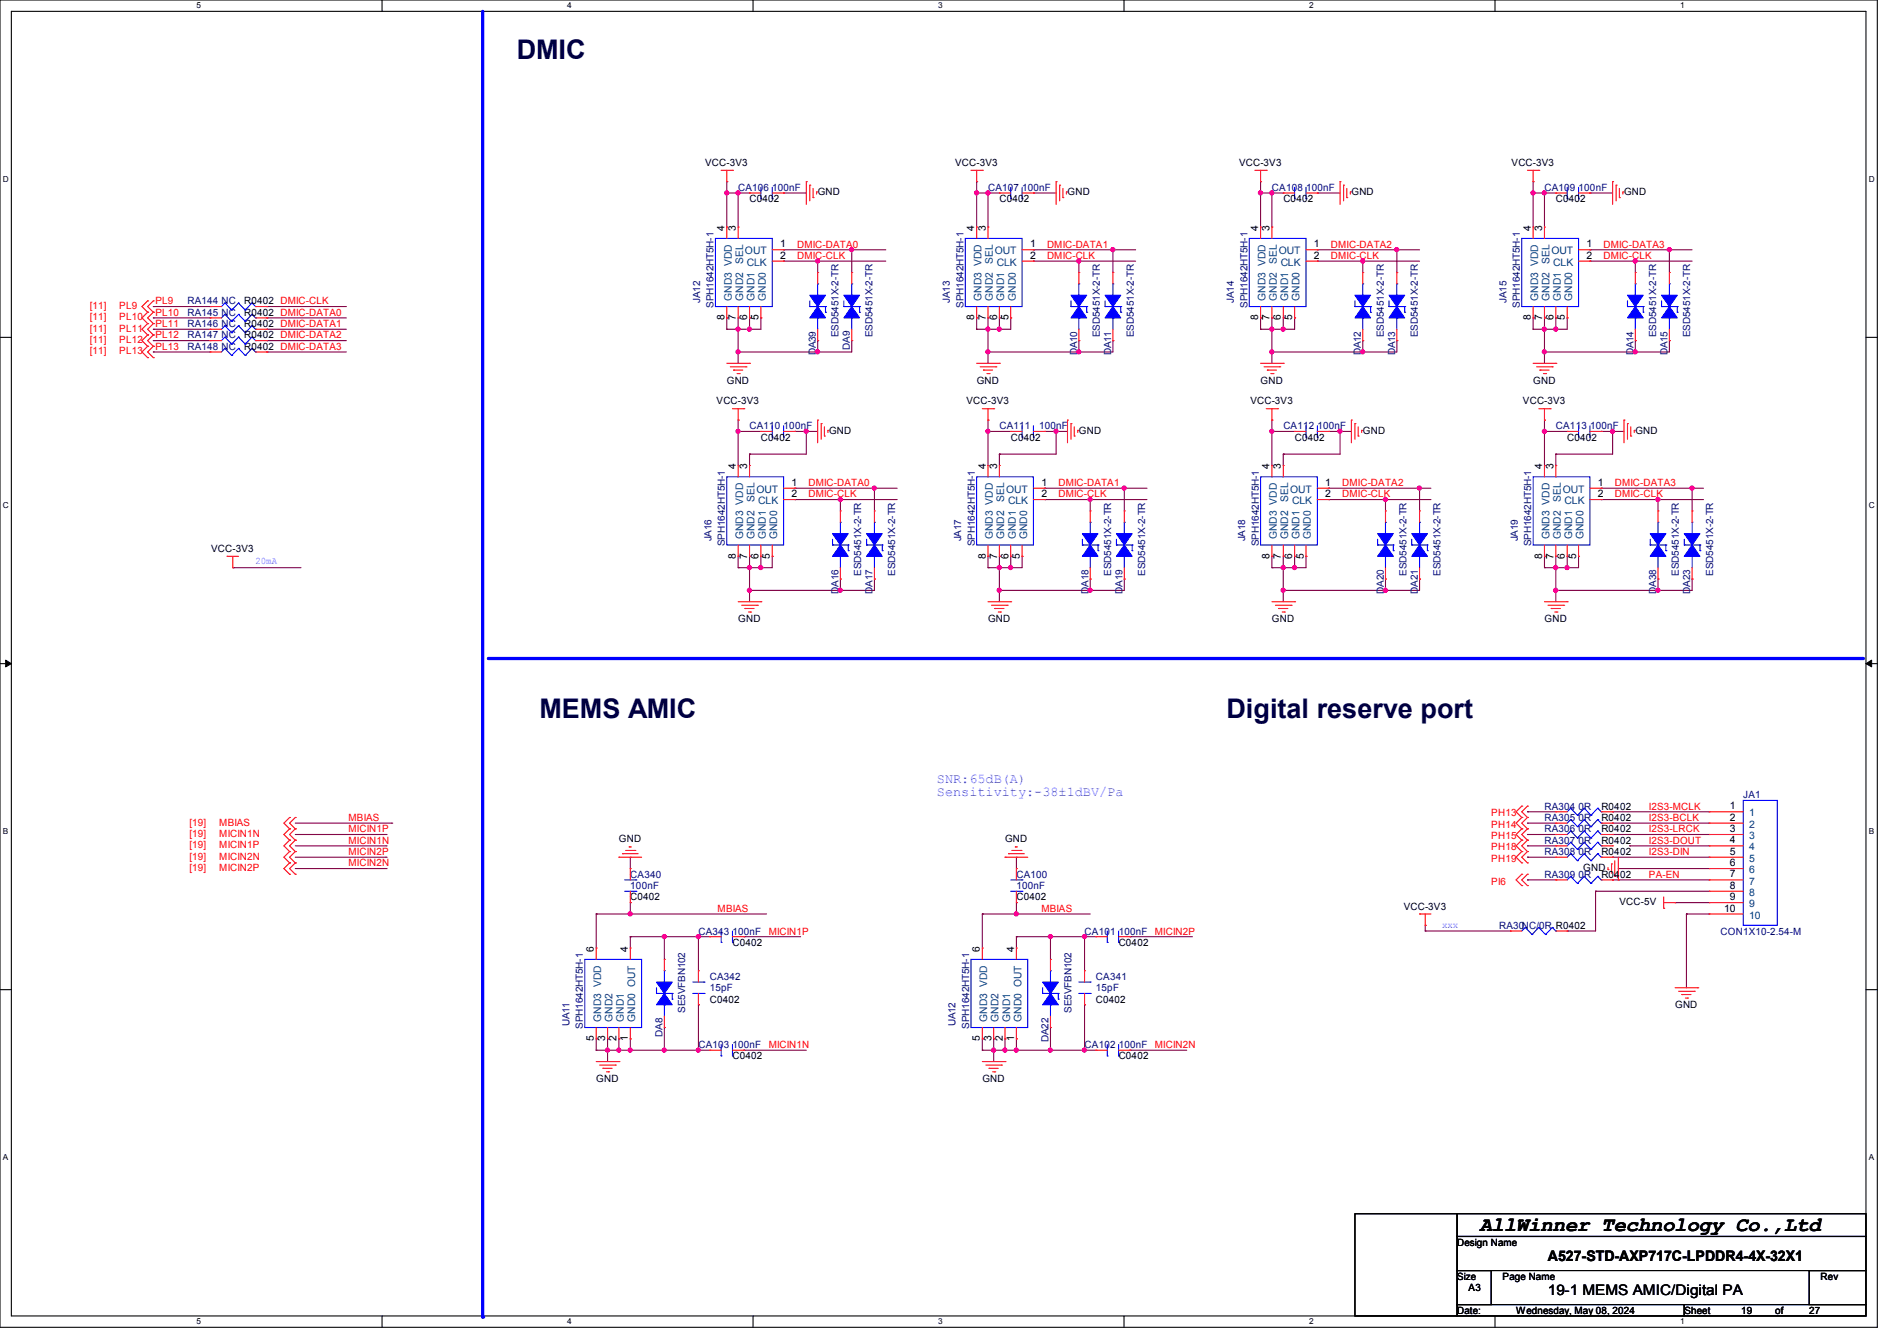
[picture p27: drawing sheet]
<svg xmlns="http://www.w3.org/2000/svg" width="297mm" height="210mm" viewBox="0 0 297 210" stroke-linecap="round" stroke-linejoin="round" font-family="sans-serif">
<defs><g id="words">
<g font-size="4.2" fill="#000040">
<text x="80.9" y="9.3">DMIC</text>
<text x="84.5" y="112.4">MEMS AMIC</text>
<text x="192" y="112.4">Digital reserve port</text>
</g>
<text font-size="3.2" x="231.7" y="192.7">AllWinner Technology Co.,Ltd</text>
<g font-size="2.3">
<text x="242.3" y="197.5">A527-STD-AXP717C-LPDDR4-4X-32X1</text>
<text x="242.3" y="202.8">19-1 MEMS AMIC/Digital PA</text>
</g>
<g font-size="2.1" fill="#8000ff">
<text x="146.7" y="122.6">SNR:65dB(A)</text>
<text x="146.7" y="124.7">Sensitivity:-38±1dBV/Pa</text>
</g>
<g font-size="1.6">
<text x="110.4" y="26">VCC-3V3</text>
<text x="149.5" y="26">VCC-3V3</text>
<text x="194" y="26">VCC-3V3</text>
<text x="236.7" y="26">VCC-3V3</text>
<text x="117.4" y="31.7">C0402</text>
<text x="128" y="30.6">GND</text>
<text x="156.5" y="31.7">C0402</text>
<text x="167.1" y="30.6">GND</text>
<text x="200.9" y="31.7">C0402</text>
<text x="211.6" y="30.6">GND</text>
<text x="243.6" y="31.7">C0402</text>
<text x="254.3" y="30.6">GND</text>
<text x="113.4" y="36.1" transform="rotate(-90 113.4 36.1)">4</text>
<text x="115.2" y="36.1" transform="rotate(-90 115.2 36.1)">3</text>
<text x="122.1" y="38.7">1</text>
<text x="122.1" y="40.5">2</text>
<text x="152.5" y="36.1" transform="rotate(-90 152.5 36.1)">4</text>
<text x="154.3" y="36.1" transform="rotate(-90 154.3 36.1)">3</text>
<text x="161.3" y="38.7">1</text>
<text x="161.3" y="40.5">2</text>
<text x="197" y="36.1" transform="rotate(-90 197 36.1)">4</text>
<text x="198.8" y="36.1" transform="rotate(-90 198.8 36.1)">3</text>
<text x="205.7" y="38.7">1</text>
<text x="205.7" y="40.5">2</text>
<text x="239.7" y="36.1" transform="rotate(-90 239.7 36.1)">4</text>
<text x="241.4" y="36.1" transform="rotate(-90 241.4 36.1)">3</text>
<text x="248.4" y="38.7">1</text>
<text x="248.4" y="40.5">2</text>
<text x="38.2" y="47.7">R0402 DMIC-CLK</text>
<text x="38.2" y="51.2">R0402 DMIC-DATA1</text>
<text x="38.2" y="49.4">R0402 DMIC-DATA0</text>
<text x="38.2" y="53">R0402 DMIC-DATA2</text>
<text x="113.4" y="50.1" transform="rotate(-90 113.4 50.1)">8</text>
<text x="115.2" y="50.1" transform="rotate(-90 115.2 50.1)">7</text>
<text x="117" y="50.1" transform="rotate(-90 117 50.1)">6</text>
<text x="118.8" y="50.1" transform="rotate(-90 118.8 50.1)">5</text>
<text x="152.5" y="50.1" transform="rotate(-90 152.5 50.1)">8</text>
<text x="154.3" y="50.1" transform="rotate(-90 154.3 50.1)">7</text>
<text x="156.1" y="50.1" transform="rotate(-90 156.1 50.1)">6</text>
<text x="157.9" y="50.1" transform="rotate(-90 157.9 50.1)">5</text>
<text x="197" y="50.1" transform="rotate(-90 197 50.1)">8</text>
<text x="198.8" y="50.1" transform="rotate(-90 198.8 50.1)">7</text>
<text x="200.6" y="50.1" transform="rotate(-90 200.6 50.1)">6</text>
<text x="202.3" y="50.1" transform="rotate(-90 202.3 50.1)">5</text>
<text x="239.7" y="50.1" transform="rotate(-90 239.7 50.1)">8</text>
<text x="241.4" y="50.1" transform="rotate(-90 241.4 50.1)">7</text>
<text x="243.2" y="50.1" transform="rotate(-90 243.2 50.1)">6</text>
<text x="245" y="50.1" transform="rotate(-90 245 50.1)">5</text>
<text x="38.2" y="54.8">R0402 DMIC-DATA3</text>
<text x="112.2" y="63.3">VCC-3V3</text>
<text x="113.8" y="60.1">GND</text>
<text x="151.3" y="63.3">VCC-3V3</text>
<text x="152.9" y="60.1">GND</text>
<text x="195.8" y="63.3">VCC-3V3</text>
<text x="197.4" y="60.1">GND</text>
<text x="238.4" y="63.3">VCC-3V3</text>
<text x="240" y="60.1">GND</text>
<text x="119.1" y="69">C0402</text>
<text x="129.8" y="67.9">GND</text>
<text x="158.3" y="69">C0402</text>
<text x="168.9" y="67.9">GND</text>
<text x="202.7" y="69">C0402</text>
<text x="213.4" y="67.9">GND</text>
<text x="245.4" y="69">C0402</text>
<text x="256" y="67.9">GND</text>
<text x="115.2" y="73.4" transform="rotate(-90 115.2 73.4)">4</text>
<text x="117" y="73.4" transform="rotate(-90 117 73.4)">3</text>
<text x="123.9" y="76.1">1</text>
<text x="123.9" y="77.9">2</text>
<text x="154.3" y="73.4" transform="rotate(-90 154.3 73.4)">4</text>
<text x="156.1" y="73.4" transform="rotate(-90 156.1 73.4)">3</text>
<text x="163" y="76.1">1</text>
<text x="163" y="77.9">2</text>
<text x="198.8" y="73.4" transform="rotate(-90 198.8 73.4)">4</text>
<text x="200.6" y="73.4" transform="rotate(-90 200.6 73.4)">3</text>
<text x="207.5" y="76.1">1</text>
<text x="207.5" y="77.9">2</text>
<text x="241.4" y="73.4" transform="rotate(-90 241.4 73.4)">4</text>
<text x="243.2" y="73.4" transform="rotate(-90 243.2 73.4)">3</text>
<text x="250.2" y="76.1">1</text>
<text x="250.2" y="77.9">2</text>
<text x="33.1" y="86.4">VCC-3V3</text>
<text x="115.2" y="87.5" transform="rotate(-90 115.2 87.5)">8</text>
<text x="117" y="87.5" transform="rotate(-90 117 87.5)">7</text>
<text x="118.8" y="87.5" transform="rotate(-90 118.8 87.5)">6</text>
<text x="120.5" y="87.5" transform="rotate(-90 120.5 87.5)">5</text>
<text x="154.3" y="87.5" transform="rotate(-90 154.3 87.5)">8</text>
<text x="156.1" y="87.5" transform="rotate(-90 156.1 87.5)">7</text>
<text x="157.9" y="87.5" transform="rotate(-90 157.9 87.5)">6</text>
<text x="159.7" y="87.5" transform="rotate(-90 159.7 87.5)">5</text>
<text x="198.8" y="87.5" transform="rotate(-90 198.8 87.5)">8</text>
<text x="200.6" y="87.5" transform="rotate(-90 200.6 87.5)">7</text>
<text x="202.3" y="87.5" transform="rotate(-90 202.3 87.5)">6</text>
<text x="204.1" y="87.5" transform="rotate(-90 204.1 87.5)">5</text>
<text x="241.4" y="87.5" transform="rotate(-90 241.4 87.5)">8</text>
<text x="243.2" y="87.5" transform="rotate(-90 243.2 87.5)">7</text>
<text x="245" y="87.5" transform="rotate(-90 245 87.5)">6</text>
<text x="246.8" y="87.5" transform="rotate(-90 246.8 87.5)">5</text>
<text x="115.6" y="97.5">GND</text>
<text x="154.7" y="97.5">GND</text>
<text x="199.1" y="97.5">GND</text>
<text x="241.8" y="97.5">GND</text>
<text x="96.9" y="131.8">GND</text>
<text x="157.4" y="131.8">GND</text>
<text x="250.7" y="130.3">R0402</text>
<text x="250.7" y="126.8">R0402</text>
<text x="250.7" y="128.6">R0402</text>
<text x="270.8" y="126.7">1</text>
<text x="270.8" y="128.5">2</text>
<text x="270.8" y="130.3">3</text>
<text x="247.9" y="136.4">GND</text>
<text x="250.7" y="137.5">R0402</text>
<text x="250.7" y="132.1">R0402</text>
<text x="250.7" y="133.9">R0402</text>
<text x="270.8" y="132.1">4</text>
<text x="270.8" y="133.9">5</text>
<text x="270.8" y="135.6">6</text>
<text x="270.8" y="137.4">7</text>
<text x="98.7" y="141">C0402</text>
<text x="159.1" y="141">C0402</text>
<text x="219.8" y="142.5">VCC-3V3</text>
<text x="253.5" y="141.7">VCC-5V</text>
<text x="269.9" y="142.7">10</text>
<text x="270.8" y="139.2">8</text>
<text x="270.8" y="141">9</text>
<text x="93" y="149" transform="rotate(-90 93 149)">6</text>
<text x="98.3" y="149" transform="rotate(-90 98.3 149)">4</text>
<text x="114.7" y="148.1">C0402</text>
<text x="153.4" y="149" transform="rotate(-90 153.4 149)">6</text>
<text x="158.8" y="149" transform="rotate(-90 158.8 149)">4</text>
<text x="175.1" y="148.1">C0402</text>
<text x="111.1" y="157">C0402</text>
<text x="171.6" y="157">C0402</text>
<text x="262.3" y="157.9">GND</text>
<text x="93" y="163" transform="rotate(-90 93 163)">5</text>
<text x="94.8" y="163" transform="rotate(-90 94.8 163)">3</text>
<text x="96.5" y="163" transform="rotate(-90 96.5 163)">2</text>
<text x="98.3" y="163" transform="rotate(-90 98.3 163)">1</text>
<text x="114.7" y="165.9">C0402</text>
<text x="153.4" y="163" transform="rotate(-90 153.4 163)">5</text>
<text x="155.2" y="163" transform="rotate(-90 155.2 163)">3</text>
<text x="157" y="163" transform="rotate(-90 157 163)">2</text>
<text x="158.8" y="163" transform="rotate(-90 158.8 163)">1</text>
<text x="175.1" y="165.9">C0402</text>
<text x="93.4" y="169.5">GND</text>
<text x="153.8" y="169.5">GND</text>
<text x="228.1" y="195.1">Design Name</text>
<text x="228.1" y="200.4">Size</text>
<text x="229.9" y="202.2">A3</text>
<text x="235.3" y="200.4">Page Name</text>
<text x="285" y="200.4">Rev</text>
<text x="228.1" y="205.7">Date:</text>
<text x="237.4" y="205.7">Wednesday, May 08, 2024</text>
<text x="263.7" y="205.7">Sheet</text>
<text x="272.6" y="205.7">19</text>
<text x="277.9" y="205.7">of</text>
<text x="283.3" y="205.7">27</text>
</g>
<g font-size="1.6" fill="#000080">
<text x="115.6" y="29.9">CA106</text>
<text x="120.9" y="29.9">100nF</text>
<text x="154.7" y="29.9">CA107</text>
<text x="160" y="29.9">100nF</text>
<text x="199.1" y="29.9">CA108</text>
<text x="204.5" y="29.9">100nF</text>
<text x="241.8" y="29.9">CA109</text>
<text x="247.2" y="29.9">100nF</text>
<text x="29.3" y="47.7">RA144 NC</text>
<text x="29.3" y="51.2">RA146 NC</text>
<text x="29.3" y="49.4">RA145 NC</text>
<text x="29.3" y="53">RA147 NC</text>
<text x="29.3" y="54.8">RA148 NC</text>
<text x="117.4" y="67.2">CA110</text>
<text x="122.7" y="67.2">100nF</text>
<text x="156.5" y="67.2">CA111</text>
<text x="162.7" y="67.2">100nF</text>
<text x="200.9" y="67.2">CA112</text>
<text x="206.3" y="67.2">100nF</text>
<text x="243.6" y="67.2">CA113</text>
<text x="248.9" y="67.2">100nF</text>
<text x="272.9" y="125">JA1</text>
<text x="241.8" y="130.3">RA306</text>
<text x="241.8" y="126.8">RA304</text>
<text x="241.8" y="128.6">RA305</text>
<text x="247.2" y="130.3">0R</text>
<text x="247.2" y="126.8">0R</text>
<text x="247.2" y="128.6">0R</text>
<text x="98.7" y="137.5">CA340</text>
<text x="159.1" y="137.5">CA100</text>
<text x="241.8" y="137.5">RA309</text>
<text x="241.8" y="132.1">RA307</text>
<text x="241.8" y="133.9">RA308</text>
<text x="247.2" y="137.5">0R</text>
<text x="247.2" y="132.1">0R</text>
<text x="247.2" y="133.9">0R</text>
<text x="98.7" y="139.2">100nF</text>
<text x="159.1" y="139.2">100nF</text>
<text x="109.4" y="146.3">CA343</text>
<text x="114.7" y="146.3">100nF</text>
<text x="169.8" y="146.3">CA101</text>
<text x="175.1" y="146.3">100nF</text>
<text x="234.7" y="145.5">RA30NC/0R R0402</text>
<text x="269.4" y="146.3">CON1X10-2.54-M</text>
<text x="111.1" y="153.5">CA342</text>
<text x="111.1" y="155.2">15pF</text>
<text x="171.6" y="153.5">CA341</text>
<text x="171.6" y="155.2">15pF</text>
<text x="109.4" y="164.1">CA103</text>
<text x="114.7" y="164.1">100nF</text>
<text x="169.8" y="164.1">CA102</text>
<text x="175.1" y="164.1">100nF</text>
</g>
<g font-size="1.6" fill="#004080">
<text x="116.3" y="41.3" transform="rotate(-90 116.3 41.3)">SEL</text>
<text x="116.6" y="39.8">OUT</text>
<text x="116.9" y="41.6">CLK</text>
<text x="155.5" y="41.3" transform="rotate(-90 155.5 41.3)">SEL</text>
<text x="155.8" y="39.8">OUT</text>
<text x="156.1" y="41.6">CLK</text>
<text x="199.9" y="41.3" transform="rotate(-90 199.9 41.3)">SEL</text>
<text x="200.2" y="39.8">OUT</text>
<text x="200.5" y="41.6">CLK</text>
<text x="242.6" y="41.3" transform="rotate(-90 242.6 41.3)">SEL</text>
<text x="242.9" y="39.8">OUT</text>
<text x="243.2" y="41.6">CLK</text>
<text x="114.6" y="47.1" transform="rotate(-90 114.6 47.1)">GND3 VDD</text>
<text x="116.3" y="47.1" transform="rotate(-90 116.3 47.1)">GND2</text>
<text x="118.1" y="47.1" transform="rotate(-90 118.1 47.1)">GND1</text>
<text x="119.9" y="47.1" transform="rotate(-90 119.9 47.1)">GND0</text>
<text x="153.7" y="47.1" transform="rotate(-90 153.7 47.1)">GND3 VDD</text>
<text x="155.5" y="47.1" transform="rotate(-90 155.5 47.1)">GND2</text>
<text x="157.2" y="47.1" transform="rotate(-90 157.2 47.1)">GND1</text>
<text x="159" y="47.1" transform="rotate(-90 159 47.1)">GND0</text>
<text x="198.1" y="47.1" transform="rotate(-90 198.1 47.1)">GND3 VDD</text>
<text x="199.9" y="47.1" transform="rotate(-90 199.9 47.1)">GND2</text>
<text x="201.7" y="47.1" transform="rotate(-90 201.7 47.1)">GND1</text>
<text x="203.5" y="47.1" transform="rotate(-90 203.5 47.1)">GND0</text>
<text x="240.8" y="47.1" transform="rotate(-90 240.8 47.1)">GND3 VDD</text>
<text x="242.6" y="47.1" transform="rotate(-90 242.6 47.1)">GND2</text>
<text x="244.4" y="47.1" transform="rotate(-90 244.4 47.1)">GND1</text>
<text x="246.1" y="47.1" transform="rotate(-90 246.1 47.1)">GND0</text>
<text x="118.4" y="77.2">OUT</text>
<text x="157.5" y="77.2">OUT</text>
<text x="202" y="77.2">OUT</text>
<text x="244.7" y="77.2">OUT</text>
<text x="118.1" y="78.7" transform="rotate(-90 118.1 78.7)">SEL</text>
<text x="118.7" y="79">CLK</text>
<text x="157.2" y="78.7" transform="rotate(-90 157.2 78.7)">SEL</text>
<text x="157.8" y="79">CLK</text>
<text x="201.7" y="78.7" transform="rotate(-90 201.7 78.7)">SEL</text>
<text x="202.3" y="79">CLK</text>
<text x="244.4" y="78.7" transform="rotate(-90 244.4 78.7)">SEL</text>
<text x="245" y="79">CLK</text>
<text x="116.3" y="84.5" transform="rotate(-90 116.3 84.5)">GND3 VDD</text>
<text x="118.1" y="84.5" transform="rotate(-90 118.1 84.5)">GND2</text>
<text x="119.9" y="84.5" transform="rotate(-90 119.9 84.5)">GND1</text>
<text x="121.7" y="84.5" transform="rotate(-90 121.7 84.5)">GND0</text>
<text x="155.5" y="84.5" transform="rotate(-90 155.5 84.5)">GND3 VDD</text>
<text x="157.2" y="84.5" transform="rotate(-90 157.2 84.5)">GND2</text>
<text x="159" y="84.5" transform="rotate(-90 159 84.5)">GND1</text>
<text x="160.8" y="84.5" transform="rotate(-90 160.8 84.5)">GND0</text>
<text x="199.9" y="84.5" transform="rotate(-90 199.9 84.5)">GND3 VDD</text>
<text x="201.7" y="84.5" transform="rotate(-90 201.7 84.5)">GND2</text>
<text x="203.5" y="84.5" transform="rotate(-90 203.5 84.5)">GND1</text>
<text x="205.3" y="84.5" transform="rotate(-90 205.3 84.5)">GND0</text>
<text x="242.6" y="84.5" transform="rotate(-90 242.6 84.5)">GND3 VDD</text>
<text x="244.4" y="84.5" transform="rotate(-90 244.4 84.5)">GND2</text>
<text x="246.1" y="84.5" transform="rotate(-90 246.1 84.5)">GND1</text>
<text x="247.9" y="84.5" transform="rotate(-90 247.9 84.5)">GND0</text>
<text x="273.8" y="127.8">1</text>
<text x="273.8" y="129.6">2</text>
<text x="273.8" y="131.4">3</text>
<text x="273.8" y="133.2">4</text>
<text x="273.8" y="135">5</text>
<text x="273.8" y="136.7">6</text>
<text x="273.8" y="138.5">7</text>
<text x="273.8" y="140.3">8</text>
<text x="273.8" y="142.1">9</text>
<text x="273.8" y="143.8">10</text>
<text x="94.1" y="160" transform="rotate(-90 94.1 160)">GND3 VDD</text>
<text x="95.9" y="160" transform="rotate(-90 95.9 160)">GND2</text>
<text x="97.7" y="160" transform="rotate(-90 97.7 160)">GND1</text>
<text x="99.4" y="160" transform="rotate(-90 99.4 160)">GND0 OUT</text>
<text x="154.6" y="160" transform="rotate(-90 154.6 160)">GND3 VDD</text>
<text x="156.4" y="160" transform="rotate(-90 156.4 160)">GND2</text>
<text x="158.1" y="160" transform="rotate(-90 158.1 160)">GND1</text>
<text x="159.9" y="160" transform="rotate(-90 159.9 160)">GND0 OUT</text>
</g>
<g font-size="1.6" fill="#f00">
<text x="124.8" y="38.8">DMIC-DATA0</text>
<text x="124.8" y="40.6">DMIC-CLK</text>
<text x="163.9" y="38.8">DMIC-DATA1</text>
<text x="163.9" y="40.6">DMIC-CLK</text>
<text x="208.4" y="38.8">DMIC-DATA2</text>
<text x="208.4" y="40.6">DMIC-CLK</text>
<text x="251.1" y="38.8">DMIC-DATA3</text>
<text x="251.1" y="40.6">DMIC-CLK</text>
<text x="24.3" y="47.7">PL9</text>
<text x="14.1" y="48.4">[11]</text>
<text x="14.1" y="50.2">[11]</text>
<text x="14.1" y="51.9">[11]</text>
<text x="14.1" y="53.7">[11]</text>
<text x="18.7" y="48.4">PL9</text>
<text x="18.7" y="50.2">PL10</text>
<text x="18.7" y="51.9">PL11</text>
<text x="18.7" y="53.7">PL12</text>
<text x="24.3" y="49.4">PL10</text>
<text x="24.3" y="51.2">PL11</text>
<text x="24.3" y="53">PL12</text>
<text x="14.1" y="55.5">[11]</text>
<text x="18.7" y="55.5">PL13</text>
<text x="24.3" y="54.8">PL13</text>
<text x="126.6" y="76.1">DMIC-DATA0</text>
<text x="126.6" y="77.9">DMIC-CLK</text>
<text x="165.7" y="76.1">DMIC-DATA1</text>
<text x="165.7" y="77.9">DMIC-CLK</text>
<text x="210.2" y="76.1">DMIC-DATA2</text>
<text x="210.2" y="77.9">DMIC-CLK</text>
<text x="252.8" y="76.1">DMIC-DATA3</text>
<text x="252.8" y="77.9">DMIC-CLK</text>
<text x="29.7" y="131.1">[19]</text>
<text x="29.7" y="129.3">[19]</text>
<text x="34.3" y="131.1">MICIN1N</text>
<text x="34.3" y="129.3">MBIAS</text>
<text x="54.6" y="128.6">MBIAS</text>
<text x="54.6" y="130.3">MICIN1P</text>
<text x="233.5" y="127.8">PH13</text>
<text x="233.5" y="129.6">PH14</text>
<text x="233.5" y="131.4">PH15</text>
<text x="258.2" y="128.6">I2S3-BCLK</text>
<text x="258.2" y="130.3">I2S3-LRCK</text>
<text x="258.2" y="126.8">I2S3-MCLK</text>
<text x="29.7" y="136.4">[19]</text>
<text x="29.7" y="134.6">[19]</text>
<text x="29.7" y="132.8">[19]</text>
<text x="34.3" y="136.4">MICIN2P</text>
<text x="34.3" y="134.6">MICIN2N</text>
<text x="34.3" y="132.8">MICIN1P</text>
<text x="54.6" y="132.1">MICIN1N</text>
<text x="54.6" y="133.9">MICIN2P</text>
<text x="54.6" y="135.7">MICIN2N</text>
<text x="233.5" y="133.2">PH18</text>
<text x="233.5" y="135">PH19</text>
<text x="258.2" y="132.1">I2S3-DOUT</text>
<text x="258.2" y="137.5">PA-EN</text>
<text x="258.2" y="133.9">I2S3-DIN</text>
<text x="112.4" y="142.8">MBIAS</text>
<text x="163" y="142.8">MBIAS</text>
<text x="233.5" y="138.5">PI6</text>
<text x="120.4" y="146.3">MICIN1P</text>
<text x="180.8" y="146.3">MICIN2P</text>
<text x="120.4" y="164.1">MICIN1N</text>
<text x="180.8" y="164.1">MICIN2N</text>
</g>
<g font-size="1.6" fill="#8000ff">
<text x="40" y="88.3">20mA</text>
<text x="225.8" y="145.2">xxx</text>
</g>
<g font-size="1.5" fill="#000080">
<text x="109.6" y="47.5" transform="rotate(-90 109.6 47.5)">JA12</text>
<text x="148.7" y="47.5" transform="rotate(-90 148.7 47.5)">JA13</text>
<text x="193.2" y="47.5" transform="rotate(-90 193.2 47.5)">JA14</text>
<text x="235.9" y="47.5" transform="rotate(-90 235.9 47.5)">JA15</text>
<text x="111.7" y="48.2" transform="rotate(-90 111.7 48.2)">SPH1642HT5H-1</text>
<text x="131.3" y="52.8" transform="rotate(-90 131.3 52.8)">ESD5451X-2-TR</text>
<text x="136.6" y="52.8" transform="rotate(-90 136.6 52.8)">ESD5451X-2-TR</text>
<text x="150.8" y="48.2" transform="rotate(-90 150.8 48.2)">SPH1642HT5H-1</text>
<text x="172.2" y="52.8" transform="rotate(-90 172.2 52.8)">ESD5451X-2-TR</text>
<text x="177.5" y="52.8" transform="rotate(-90 177.5 52.8)">ESD5451X-2-TR</text>
<text x="195.3" y="48.2" transform="rotate(-90 195.3 48.2)">SPH1642HT5H-1</text>
<text x="216.6" y="52.8" transform="rotate(-90 216.6 52.8)">ESD5451X-2-TR</text>
<text x="222" y="52.8" transform="rotate(-90 222 52.8)">ESD5451X-2-TR</text>
<text x="238" y="48.2" transform="rotate(-90 238 48.2)">SPH1642HT5H-1</text>
<text x="259.3" y="52.8" transform="rotate(-90 259.3 52.8)">ESD5451X-2-TR</text>
<text x="264.6" y="52.8" transform="rotate(-90 264.6 52.8)">ESD5451X-2-TR</text>
<text x="127.7" y="55.7" transform="rotate(-90 127.7 55.7)">DA39</text>
<text x="133.1" y="54.8" transform="rotate(-90 133.1 54.8)">DA9</text>
<text x="168.6" y="55.7" transform="rotate(-90 168.6 55.7)">DA10</text>
<text x="174" y="55.7" transform="rotate(-90 174 55.7)">DA11</text>
<text x="213.1" y="55.7" transform="rotate(-90 213.1 55.7)">DA12</text>
<text x="218.4" y="55.7" transform="rotate(-90 218.4 55.7)">DA13</text>
<text x="255.8" y="55.7" transform="rotate(-90 255.8 55.7)">DA14</text>
<text x="261.1" y="55.7" transform="rotate(-90 261.1 55.7)">DA15</text>
<text x="111.4" y="84.8" transform="rotate(-90 111.4 84.8)">JA16</text>
<text x="113.5" y="85.5" transform="rotate(-90 113.5 85.5)">SPH1642HT5H-1</text>
<text x="150.5" y="84.8" transform="rotate(-90 150.5 84.8)">JA17</text>
<text x="152.6" y="85.5" transform="rotate(-90 152.6 85.5)">SPH1642HT5H-1</text>
<text x="195" y="84.8" transform="rotate(-90 195 84.8)">JA18</text>
<text x="197.1" y="85.5" transform="rotate(-90 197.1 85.5)">SPH1642HT5H-1</text>
<text x="237.6" y="84.8" transform="rotate(-90 237.6 84.8)">JA19</text>
<text x="239.7" y="85.5" transform="rotate(-90 239.7 85.5)">SPH1642HT5H-1</text>
<text x="131.3" y="93" transform="rotate(-90 131.3 93)">DA16</text>
<text x="134.8" y="90.1" transform="rotate(-90 134.8 90.1)">ESD5451X-2-TR</text>
<text x="136.6" y="93" transform="rotate(-90 136.6 93)">DA17</text>
<text x="140.2" y="90.1" transform="rotate(-90 140.2 90.1)">ESD5451X-2-TR</text>
<text x="170.4" y="93" transform="rotate(-90 170.4 93)">DA18</text>
<text x="174" y="90.1" transform="rotate(-90 174 90.1)">ESD5451X-2-TR</text>
<text x="175.7" y="93" transform="rotate(-90 175.7 93)">DA19</text>
<text x="179.3" y="90.1" transform="rotate(-90 179.3 90.1)">ESD5451X-2-TR</text>
<text x="216.6" y="93" transform="rotate(-90 216.6 93)">DA20</text>
<text x="220.2" y="90.1" transform="rotate(-90 220.2 90.1)">ESD5451X-2-TR</text>
<text x="222" y="93" transform="rotate(-90 222 93)">DA21</text>
<text x="225.5" y="90.1" transform="rotate(-90 225.5 90.1)">ESD5451X-2-TR</text>
<text x="259.3" y="93" transform="rotate(-90 259.3 93)">DA38</text>
<text x="262.9" y="90.1" transform="rotate(-90 262.9 90.1)">ESD5451X-2-TR</text>
<text x="264.6" y="93" transform="rotate(-90 264.6 93)">DA23</text>
<text x="268.2" y="90.1" transform="rotate(-90 268.2 90.1)">ESD5451X-2-TR</text>
<text x="89.2" y="160.7" transform="rotate(-90 89.2 160.7)">UA11</text>
<text x="91.3" y="161.1" transform="rotate(-90 91.3 161.1)">SPH1642HT5H-1</text>
<text x="107.3" y="158.6" transform="rotate(-90 107.3 158.6)">SE5VFBN102</text>
<text x="149.6" y="160.7" transform="rotate(-90 149.6 160.7)">UA12</text>
<text x="151.7" y="161.1" transform="rotate(-90 151.7 161.1)">SPH1642HT5H-1</text>
<text x="167.7" y="158.6" transform="rotate(-90 167.7 158.6)">SE5VFBN102</text>
<text x="103.7" y="162.3" transform="rotate(-90 103.7 162.3)">DA8</text>
<text x="164.2" y="163.2" transform="rotate(-90 164.2 163.2)">DA22</text>
</g>
<g font-size="1.3">
<text x="30.8" y="1.3">5</text>
<text x="88.8" y="1.3">4</text>
<text x="146.9" y="1.3">3</text>
<text x="205" y="1.3">2</text>
<text x="263.1" y="1.3">1</text>
<text x=".5" y="28.4">D</text>
<text x="292.6" y="28.4">D</text>
<text x=".5" y="79.5">C</text>
<text x="292.6" y="79.5">C</text>
<text x=".5" y="130.6">B</text>
<text x="292.6" y="130.6">B</text>
<text x=".5" y="181.7">A</text>
<text x="292.6" y="181.7">A</text>
<text x="30.8" y="207.4">5</text>
<text x="88.8" y="207.4">4</text>
<text x="146.9" y="207.4">3</text>
<text x="205" y="207.4">2</text>
<text x="263.1" y="207.4">1</text>
</g>
</g></defs>
<path d="M0 0h293.9v207.9h-293.9zM1.8 1.8h290.3v204.3h-290.3z" fill="none" stroke="#000" stroke-width=".17"/>
<g fill="#fff">
<path d="M30.8 .2h.7v1.4h-.7z"/>
<path d="M30.8 206.2h.7v1.4h-.7z"/>
</g>
<path d="M59.8 0v1.8M59.8 206.1v1.8" fill="none" stroke="#000" stroke-width=".17"/>
<g fill="#fff">
<path d="M88.8 .2h.7v1.4h-.7z"/>
<path d="M88.8 206.2h.7v1.4h-.7z"/>
</g>
<path d="M117.9 0v1.8M117.9 206.1v1.8" fill="none" stroke="#000" stroke-width=".17"/>
<g fill="#fff">
<path d="M146.9 .2h.7v1.4h-.7z"/>
<path d="M146.9 206.2h.7v1.4h-.7z"/>
</g>
<path d="M176 0v1.8M176 206.1v1.8" fill="none" stroke="#000" stroke-width=".17"/>
<g fill="#fff">
<path d="M205 .2h.7v1.4h-.7z"/>
<path d="M205 206.2h.7v1.4h-.7z"/>
</g>
<path d="M234.1 0v1.8M234.1 206.1v1.8" fill="none" stroke="#000" stroke-width=".17"/>
<g fill="#fff">
<path d="M263.1 .2h.6v1.4h-.6z"/>
<path d="M263.1 206.2h.6v1.4h-.6z"/>
<path d="M.5 27.3h.9v1.4h-.9z"/>
<path d="M292.6 27.3h.9v1.4h-.9z"/>
<path d="M.5 78.4h.9v1.4h-.9z"/>
<path d="M292.6 78.4h.9v1.4h-.9z"/>
</g>
<path d="M0 52.8h1.8M292.1 52.8h1.8" fill="none" stroke="#000" stroke-width=".17"/>
<g fill="#fff">
<path d="M.5 129.5h.8v1.4h-.8z"/>
<path d="M292.6 129.5h.8v1.4h-.8z"/>
</g>
<path d="M0 103.9h1.8M292.1 103.9h1.8" fill="none" stroke="#000" stroke-width=".17"/>
<path d="M.9 103.4l.9 .5-.9 .5zM292.1 103.9l.9-.5v1z" fill="#000" stroke="#000" stroke-width=".16"/>
<g fill="#fff">
<path d="M.5 180.5h.8v1.4h-.8z"/>
<path d="M292.6 180.5h.8v1.4h-.8z"/>
</g>
<path d="M0 155h1.8M292.1 155h1.8" fill="none" stroke="#000" stroke-width=".17"/>
<path d="M76.5 103.1h215.1" fill="none" stroke="#00f" stroke-width=".51"/>
<circle cx="291.6" cy="103.1" r=".25" fill="#00f"/>
<path d="M75.6 1.8v204.4" fill="none" stroke="#00f" stroke-width=".51"/>
<circle cx="75.6" cy="206.2" r=".25" fill="#00f"/>
<g fill="none" stroke="#800040" stroke-width=".17">
<path d="M113.8 30.2h.1M113.8 28.4h.1M113.8 30.2h3.5M113.8 28.4v7.2M115.6 30.2h.1M115.6 30.2v5.4M122.7 30.2h.1M122.7 39.1h.1M122.7 30.2h3.5M122.7 39.1h16M133.3 39.1h.1M133.3 39.1v3.6"/>
<path d="M152.9 28.4h.1M152.9 30.2h.1M152.9 30.2h3.6M152.9 28.4v7.2M154.7 30.2h.1M154.7 30.2v5.4M161.8 30.2h.1M161.8 39.1h.1M161.8 30.2h3.6M161.8 39.1h16M174.2 39.1h.1M174.2 39.1v3.6"/>
<path d="M197.4 28.4h.1M197.4 30.2h.1M197.4 30.2h3.5M197.4 28.4v7.2M199.1 30.2h.1M199.1 30.2v5.4M206.2 30.2h.1M206.2 39.1h.1M206.2 30.2h3.6M206.2 39.1h16M218.7 39.1h.1M218.7 39.1v3.6"/>
<path d="M240 28.4h.1M240 30.2h.1M240 30.2h3.6M240 28.4v7.2M241.8 30.2h.1M241.8 30.2v5.4M248.9 30.2h.1M248.9 39.1h.1M248.9 30.2h3.6M248.9 39.1h16M261.4 39.1h.1M261.4 39.1v3.6"/>
<path d="M24 48h.1M24 49.8h.1M24 51.6h.1M24 53.3h.1M24 55.1h.1M24 51.6h8.9M24 55.1h8.9M24 48h8.9M24 49.8h8.9M24 53.3h8.9M41.8 48h.1M41.8 49.8h.1"/>
<path d="M41.8 51.6h.1M41.8 55.1h.1M41.8 53.3h.1M41.8 51.6h12.4M41.8 55.1h12.4M41.8 48h12.4M41.8 49.8h12.4M41.8 53.3h12.4M113.8 49.8h.1M113.8 51.6h.1M113.8 49.8v1.8M115.6 51.6h.1"/>
<path d="M115.6 49.8h.1M115.6 55.1h.1M115.6 49.8v7.1M117.3 49.8h.1M117.3 51.6h.1M117.3 49.8v1.8M119.1 49.8h.1M119.1 49.8v1.8h-5.3M122.7 40.9h.1M122.7 40.9h16M128 40.9h.1M128 55.1h.1"/>
<path d="M128 53.3h.1M128 40.9v1.8M128 53.3v1.8M133.3 53.3h.1M133.3 53.3v1.8h-17.7M152.9 49.8h.1M152.9 51.6h.1M152.9 49.8v1.8M154.7 51.6h.1M154.7 49.8h.1M154.7 55.1h.1M154.7 49.8v7.1"/>
<path d="M156.5 49.8h.1M156.5 51.6h.1M156.5 49.8v1.8M158.2 49.8h.1M158.2 49.8v1.8h-5.3M161.8 40.9h.1M161.8 40.9h16M168.9 40.9h.1M168.9 53.3h.1M168.9 55.1h.1M168.9 40.9v1.8M168.9 53.3v1.8"/>
<path d="M174.2 53.3h.1M174.2 53.3v1.8h-19.5M197.4 49.8h.1M197.4 51.6h.1M197.4 49.8v1.8M199.1 51.6h.1M199.1 49.8h.1M199.1 55.1h.1M199.1 49.8v7.1M200.9 49.8h.1M200.9 51.6h.1M200.9 49.8v1.8"/>
<path d="M202.7 49.8h.1M202.7 49.8v1.8h-5.3M206.2 40.9h.1M206.2 40.9h16M213.4 40.9h.1M213.4 53.3h.1M213.4 55.1h.1M213.4 40.9v1.8M213.4 53.3v1.8M218.7 53.3h.1M218.7 53.3v1.8h-19.6M240 49.8h.1"/>
<path d="M240 51.6h.1M240 49.8v1.8M241.8 51.6h.1M241.8 49.8h.1M241.8 55.1h.1M241.8 49.8v7.1M243.6 49.8h.1M243.6 51.6h.1M243.6 49.8v1.8M245.4 49.8h.1M245.4 49.8v1.8h-5.4M248.9 40.9h.1"/>
<path d="M248.9 40.9h16M256 40.9h.1M256 53.3h.1M256 55.1h.1M256 40.9v1.8M256 53.3v1.8M261.4 53.3h.1M261.4 53.3v1.8h-19.6M115.6 65.8h.1M115.6 67.6h.1M115.6 65.8v7.1M115.6 67.6h3.5"/>
<path d="M117.3 71.1h.1M117.3 71.1v1.8M124.5 67.6h.1M124.5 76.5h.1M124.5 78.2h.1M124.5 78.2h16M124.5 76.5h16M124.5 67.6h3.5M126.2 67.6h.1M126.2 67.6v3.5h-8.9M131.6 78.2h.1M131.6 78.2v1.8"/>
<path d="M136.9 76.5h.1M136.9 76.5v3.5M154.7 65.8h.1M154.7 67.6h.1M154.7 65.8v7.1M154.7 67.6h3.5M156.5 71.1h.1M156.5 71.1v1.8M163.6 67.6h.1M163.6 76.5h.1M163.6 78.2h.1M163.6 78.2h16"/>
<path d="M163.6 76.5h16M163.6 67.6h3.5M165.4 67.6h.1M165.4 67.6v3.5h-8.9M170.7 78.2h.1M170.7 78.2v1.8M176 76.5h.1M176 76.5v3.5M199.1 65.8h.1M199.1 67.6h.1M199.1 65.8v7.1M199.1 67.6h3.6"/>
<path d="M200.9 71.1h.1M200.9 71.1v1.8M208 67.6h.1M208 76.5h.1M208 78.2h.1M208 78.2h16M208 76.5h16M208 67.6h3.6M209.8 67.6h.1M209.8 67.6v3.5h-8.9M216.9 78.2h.1M216.9 78.2v1.8"/>
<path d="M222.2 76.5h.1M222.2 76.5v3.5M241.8 65.8h.1M241.8 67.6h.1M241.8 67.6h3.6M241.8 65.8v7.1M243.6 71.1h.1M243.6 71.1v1.8M250.7 67.6h.1M250.7 76.5h.1M250.7 78.2h.1M250.7 78.2h16"/>
<path d="M250.7 76.5h16M250.7 67.6h3.6M252.5 67.6h.1M252.5 67.6v3.5h-8.9M259.6 78.2h.1M259.6 78.2v1.8M264.9 76.5h.1M264.9 76.5v3.5M36.4 88.9h.1M36.4 88.9h10.7M115.6 87.1h.1M115.6 88.9h.1"/>
<path d="M115.6 87.1v1.8M117.3 92.5h.1M117.3 88.9h.1M117.3 87.1h.1M117.3 87.1v7.1M119.1 87.1h.1M119.1 88.9h.1M119.1 87.1v1.8M120.9 87.1h.1M120.9 87.1v1.8h-5.3M131.6 92.5h.1M131.6 90.7h.1"/>
<path d="M131.6 90.7v1.8M136.9 90.7h.1M136.9 90.7v1.8h-19.6M154.7 87.1h.1M154.7 88.9h.1M154.7 87.1v1.8M156.5 92.5h.1M156.5 88.9h.1M156.5 87.1h.1M156.5 87.1v7.1M158.2 87.1h.1M158.2 88.9h.1"/>
<path d="M158.2 87.1v1.8M160 87.1h.1M160 87.1v1.8h-5.3M170.7 90.7h.1M170.7 92.5h.1M170.7 90.7v1.8M176 90.7h.1M176 90.7v1.8h-19.5M199.1 87.1h.1M199.1 88.9h.1M199.1 87.1v1.8M200.9 92.5h.1"/>
<path d="M200.9 88.9h.1M200.9 87.1h.1M200.9 87.1v7.1M202.7 87.1h.1M202.7 88.9h.1M202.7 87.1v1.8M204.5 87.1h.1M204.5 87.1v1.8h-5.4M216.9 90.7h.1M216.9 92.5h.1M216.9 90.7v1.8M222.2 90.7h.1"/>
<path d="M222.2 90.7v1.8h-21.3M241.8 87.1h.1M241.8 88.9h.1M241.8 87.1v1.8M243.6 92.5h.1M243.6 88.9h.1M243.6 87.1h.1M243.6 87.1v7.1M245.4 87.1h.1M245.4 88.9h.1M245.4 87.1v1.8M247.1 87.1h.1"/>
<path d="M247.1 87.1v1.8h-5.3M259.6 90.7h.1M259.6 92.5h.1M259.6 90.7v1.8M264.9 90.7h.1M264.9 90.7v1.8h-21.3M46.2 128.9h15.1M46.2 130.7h14.3M46.2 132.5h14.3M46.2 136h14.3M46.2 134.2h14.3M60.5 130.7h.1"/>
<path d="M60.5 132.5h.1M60.5 134.2h.1M60.5 136h.1M61.3 128.9h.1M98.7 134.2h.1M98.7 134.2v1.8M159.1 134.2h.1M159.1 134.2v1.8M239.1 127.1h.1M239.1 128.9h.1M239.1 130.7h.1M239.1 134.2h.1"/>
<path d="M239.1 137.8h.1M239.1 132.5h.1M239.1 128.9h4.5M239.1 130.7h4.5M239.1 132.5h4.5M239.1 127.1h4.5M239.1 137.8h4.5M239.1 134.2h4.5M249.8 139.6h.1M249.8 139.6h17.8M249.8 139.6v6.2h-4.4M252.5 128.9h.1"/>
<path d="M252.5 130.7h.1M252.5 127.1h.1M252.5 137.8h.1M252.5 134.2h.1M252.5 128.9h15.1M252.5 130.7h15.1M252.5 127.1h15.1M252.5 137.8h15.1M252.5 134.2h15.1M253.4 136h.1M253.4 136h14.2M255.1 132.5h.1"/>
<path d="M255.1 132.5h12.5M93.3 143.1h.1M93.3 143.1h26.7M93.3 143.1v5.4M98.7 146.7h.1M98.7 143.1h.1M98.7 141.4h.1M98.7 146.7h12.4M98.7 141.4v1.7M98.7 146.7v1.8M104 146.7h.1M104 146.7v3.5"/>
<path d="M109.3 146.7h.1M109.3 157.4h.1M109.3 146.7v5.3M109.3 157.4v7.1M116.5 146.7h.1M116.5 146.7h8.8M153.8 143.1h.1M153.8 143.1h16.9M153.8 143.1v5.4M159.1 143.1h.1M159.1 141.4h.1M159.1 146.7h.1"/>
<path d="M159.1 146.7h12.5M159.1 141.4v1.7M159.1 146.7v1.8M164.5 146.7h.1M164.5 146.7v3.5M169.8 146.7h.1M169.8 157.4h.1M169.8 146.7v5.3M169.8 157.4v7.1M176.9 146.7h.1M176.9 146.7h9.8M223.1 145.8h.1"/>
<path d="M223.1 144.9h.1M223.1 145.8h13.4M223.1 144.9v.9M245.4 145.8h.1M262.3 141.4h.1M262.3 141.4h5.3M264 143.1h.1M264 143.1h3.6M264 143.1v11.6M93.3 162.7h.1M93.3 164.5h.1M93.3 164.5h17.8"/>
<path d="M93.3 162.7v1.8M95.1 164.5h.1M95.1 162.7h.1M95.1 162.7v3.5M96.9 162.7h.1M96.9 164.5h.1M96.9 162.7v1.8M98.7 162.7h.1M98.7 164.5h.1M98.7 162.7v1.8M104 160.9h.1M104 164.5h.1"/>
<path d="M104 160.9v3.6M109.3 164.5h.1M116.5 164.5h.1M116.5 164.5h9.7M153.8 162.7h.1M153.8 164.5h.1M153.8 164.5h17.8M153.8 162.7v1.8M155.6 164.5h.1M155.6 162.7h.1M155.6 162.7v3.5M157.4 162.7h.1"/>
<path d="M157.4 164.5h.1M157.4 162.7v1.8M159.1 162.7h.1M159.1 164.5h.1M159.1 162.7v1.8M164.5 160.9h.1M164.5 164.5h.1M164.5 160.9v3.6M169.8 164.5h.1M176.9 164.5h.1M176.9 164.5h8.9"/>
</g>
<g fill="#f0f" stroke="#f0f" stroke-width=".17">
<circle cx="104" cy="146.7" r=".32"/>
<circle cx="109.3" cy="146.7" r=".32"/>
<circle cx="96.9" cy="164.4" r=".32"/>
<circle cx="104" cy="164.4" r=".32"/>
<circle cx="98.7" cy="164.4" r=".32"/>
<circle cx="95.1" cy="164.4" r=".32"/>
<circle cx="109.3" cy="164.4" r=".32"/>
<circle cx="98.7" cy="143.1" r=".32"/>
<circle cx="159.1" cy="143.1" r=".32"/>
<circle cx="169.8" cy="146.7" r=".32"/>
<circle cx="164.4" cy="146.7" r=".32"/>
<circle cx="155.6" cy="164.4" r=".32"/>
<circle cx="159.1" cy="164.4" r=".32"/>
<circle cx="157.3" cy="164.4" r=".32"/>
<circle cx="164.4" cy="164.4" r=".32"/>
<circle cx="169.8" cy="164.4" r=".32"/>
<circle cx="131.6" cy="92.4" r=".32"/>
<circle cx="117.3" cy="92.4" r=".32"/>
<circle cx="131.6" cy="78.2" r=".32"/>
<circle cx="136.9" cy="76.4" r=".32"/>
<circle cx="170.7" cy="92.4" r=".32"/>
<circle cx="156.4" cy="92.4" r=".32"/>
<circle cx="170.7" cy="78.2" r=".32"/>
<circle cx="176" cy="76.4" r=".32"/>
<circle cx="216.9" cy="78.2" r=".32"/>
<circle cx="200.9" cy="92.4" r=".32"/>
<circle cx="216.9" cy="92.4" r=".32"/>
<circle cx="113.8" cy="30.2" r=".32"/>
<circle cx="115.5" cy="30.2" r=".32"/>
<circle cx="168.9" cy="40.9" r=".32"/>
<circle cx="156.4" cy="51.5" r=".32"/>
<circle cx="154.7" cy="55.1" r=".32"/>
<circle cx="154.7" cy="51.5" r=".32"/>
<circle cx="152.9" cy="30.2" r=".32"/>
<circle cx="154.7" cy="30.2" r=".32"/>
<circle cx="199.1" cy="55.1" r=".32"/>
<circle cx="199.1" cy="51.5" r=".32"/>
<circle cx="200.9" cy="51.5" r=".32"/>
<circle cx="197.3" cy="30.2" r=".32"/>
<circle cx="199.1" cy="30.2" r=".32"/>
<circle cx="115.5" cy="67.5" r=".32"/>
<circle cx="126.2" cy="67.5" r=".32"/>
<circle cx="117.3" cy="88.9" r=".32"/>
<circle cx="119.1" cy="88.9" r=".32"/>
<circle cx="154.7" cy="67.5" r=".32"/>
<circle cx="158.2" cy="88.9" r=".32"/>
<circle cx="156.4" cy="88.9" r=".32"/>
<circle cx="199.1" cy="67.5" r=".32"/>
<circle cx="222.2" cy="76.4" r=".32"/>
<circle cx="200.9" cy="88.9" r=".32"/>
<circle cx="202.7" cy="88.9" r=".32"/>
<circle cx="115.5" cy="55.1" r=".32"/>
<circle cx="115.5" cy="51.5" r=".32"/>
<circle cx="117.3" cy="51.5" r=".32"/>
<circle cx="165.3" cy="67.5" r=".32"/>
<circle cx="209.8" cy="67.5" r=".32"/>
<circle cx="259.6" cy="78.2" r=".32"/>
<circle cx="264.9" cy="76.4" r=".32"/>
<circle cx="259.6" cy="92.4" r=".32"/>
<circle cx="243.6" cy="92.4" r=".32"/>
<circle cx="261.3" cy="39.1" r=".32"/>
<circle cx="243.6" cy="51.5" r=".32"/>
<circle cx="241.8" cy="55.1" r=".32"/>
<circle cx="241.8" cy="51.5" r=".32"/>
<circle cx="241.8" cy="30.2" r=".32"/>
<circle cx="240" cy="30.2" r=".32"/>
<circle cx="241.8" cy="67.5" r=".32"/>
<circle cx="252.5" cy="67.5" r=".32"/>
<circle cx="245.3" cy="88.9" r=".32"/>
<circle cx="243.6" cy="88.9" r=".32"/>
<circle cx="256" cy="40.9" r=".32"/>
<circle cx="256" cy="55.1" r=".32"/>
<circle cx="128" cy="40.9" r=".32"/>
<circle cx="133.3" cy="39.1" r=".32"/>
<circle cx="128" cy="55.1" r=".32"/>
<circle cx="174.2" cy="39.1" r=".32"/>
<circle cx="168.9" cy="55.1" r=".32"/>
<circle cx="213.3" cy="40.9" r=".32"/>
<circle cx="218.7" cy="39.1" r=".32"/>
<circle cx="213.3" cy="55.1" r=".32"/>
</g>
<g fill="none" stroke="#f00" stroke-width=".17">
<path d="M112.9 26.7h1.8M113.8 28.4h.1M113.8 35.6h.1M113.8 26.7v1.7M113.8 35.6v1.7M114.7 26.7h.1M115.6 35.6h.1M115.6 35.6v1.7M117.3 30.2h.1M117.3 30.2h1.8M120.9 39.1h1.8M120.9 30.2h1.8"/>
<path d="M122.7 39.1h.1M122.7 30.2h.1M126.2 28.4h.1M126.2 28.4v3.6M126.8 29h.1M126.8 29v2.5M127.3 30.9h.1M127.3 29.5v1.4M127.8 30.1h.1M127.8 30.1v.3M152 26.7h1.8M152.9 28.4h.1"/>
<path d="M152.9 35.6h.1M152.9 26.7v1.7M152.9 35.6v1.7M153.8 26.7h.1M154.7 35.6h.1M154.7 35.6v1.7M156.5 30.2h.1M156.5 30.2h1.7M160 39.1h1.8M160 30.2h1.8M161.8 30.2h.1M161.8 39.1h.1"/>
<path d="M165.4 28.4h.1M165.4 28.4v3.6M165.9 29h.1M165.9 29v2.5M166.4 30.9h.1M166.4 29.5v1.4M167 30.1h.1M167 30.1v.3M196.5 26.7h1.7M197.4 28.4h.1M197.4 35.6h.1M197.4 26.7v1.7"/>
<path d="M197.4 35.6v1.7M198.2 26.7h.1M199.1 35.6h.1M199.1 35.6v1.7M200.9 30.2h.1M200.9 30.2h1.8M204.5 39.1h1.7M204.5 30.2h1.7M206.2 30.2h.1M206.2 39.1h.1M209.8 28.4h.1M209.8 28.4v3.6"/>
<path d="M210.4 29h.1M210.4 29v2.5M210.9 30.9h.1M210.9 29.5v1.4M211.4 30.1h.1M211.4 30.1v.3M239.1 26.7h1.8M240 28.4h.1M240 35.6h.1M240 26.7v1.7M240 35.6v1.7M240.9 26.7h.1"/>
<path d="M241.8 35.6h.1M241.8 35.6v1.7M243.6 30.2h.1M243.6 30.2h1.8M247.1 39.1h1.8M247.1 30.2h1.8M248.9 39.1h.1M248.9 30.2h.1M252.5 28.4h.1M252.5 28.4v3.6M253 29h.1M253 29v2.5"/>
<path d="M253.5 30.9h.1M253.5 29.5v1.4M254.1 30.1h.1M254.1 30.1v.3M23.1 47.1h.1M23.1 48.9h.1M23.1 50.7h.1M23.1 52.5h.1M23.1 54.2h.1M23.1 56h.1M23.1 47.1l-.9 .9 .9 .9M23.1 48.9l-.9 .9 .9 .9"/>
<path d="M23.1 50.7l-.9 .9 .9 .9M23.1 52.5l-.9 .8 .9 .9M23.1 54.2l-.9 .9 .9 .9M24 47.1h.1M24 48.9h.1M24 50.7h.1M24 52.5h.1M24 54.2h.1M24 56h.1M24 47.1l-.9 .9 .9 .9M24 48.9l-.9 .9 .9 .9M24 50.7l-.9 .9 .9 .9"/>
<path d="M24 52.5l-.9 .8 .9 .9M24 54.2l-.9 .9 .9 .9M32.9 55.1h.1M32.9 51.6h.1M32.9 49.8h.1M32.9 53.3h.1M32.9 48h.1M32.9 55.1h1.8M32.9 51.6h1.8M32.9 49.8h1.8M32.9 53.3h1.8M32.9 48h1.8"/>
<path d="M40 55.1h1.8M40 51.6h1.8M40 49.8h1.8M40 53.3h1.8M40 48h1.8M41.8 55.1h.1M41.8 51.6h.1M41.8 49.8h.1M41.8 53.3h.1M41.8 48h.1M113.8 49.8h.1M113.8 56.9h3.5"/>
<path d="M113.8 48v1.8M114.3 57.4h2.5M114.9 58h.1M114.9 58h1.4M115.4 58.5h.3M115.6 49.8h.1M115.6 48v1.8M115.7 58.5h.1M116.8 57.4h.1M117.3 56.9h.1M117.3 49.8h.1M117.3 48v1.8"/>
<path d="M119.1 49.8h.1M119.1 48v1.8M120.9 40.9h1.8M122.7 40.9h.1M128 53.3h.1M128 42.7h.1M128 42.7v1.7M128 51.6v1.7M133.3 53.3h.1M133.3 42.7h.1M133.3 42.7v1.7M133.3 51.6v1.7"/>
<path d="M152.9 49.8h.1M152.9 56.9h3.6M152.9 48v1.8M153.5 57.4h2.4M154 58h.1M154 58h1.4M154.5 58.5h.4M154.7 49.8h.1M154.7 48v1.8M154.9 58.5h.1M155.9 57.4h.1M156.5 56.9h.1"/>
<path d="M156.5 49.8h.1M156.5 48v1.8M158.2 49.8h.1M158.2 48v1.8M160 40.9h1.8M161.8 40.9h.1M168.9 53.3h.1M168.9 42.7h.1M168.9 42.7v1.7M168.9 51.6v1.7M174.2 53.3h.1M174.2 42.7h.1"/>
<path d="M174.2 42.7v1.7M174.2 51.6v1.7M197.4 49.8h.1M197.4 56.9h3.5M197.4 48v1.8M197.9 57.4h2.5M198.4 58h.1M198.4 58h1.5M199 58.5h.3M199.1 49.8h.1M199.1 48v1.8M199.3 58.5h.1"/>
<path d="M200.4 57.4h.1M200.9 56.9h.1M200.9 49.8h.1M200.9 48v1.8M202.7 49.8h.1M202.7 48v1.8M204.5 40.9h1.7M206.2 40.9h.1M213.4 53.3h.1M213.4 42.7h.1M213.4 42.7v1.7M213.4 51.6v1.7"/>
<path d="M218.7 53.3h.1M218.7 42.7h.1M218.7 42.7v1.7M218.7 51.6v1.7M240 49.8h.1M240 56.9h3.6M240 48v1.8M240.6 57.4h2.4M241.1 58h.1M241.1 58h1.4M241.6 58.5h.4M241.8 49.8h.1"/>
<path d="M241.8 48v1.8M242 58.5h.1M243 57.4h.1M243.6 56.9h.1M243.6 49.8h.1M243.6 48v1.8M245.4 49.8h.1M245.4 48v1.8M247.1 40.9h1.8M248.9 40.9h.1M256 53.3h.1M256 42.7h.1"/>
<path d="M256 42.7v1.7M256 51.6v1.7M261.4 53.3h.1M261.4 42.7h.1M261.4 42.7v1.7M261.4 51.6v1.7M114.7 64h1.8M115.6 65.8h.1M115.6 72.9h.1M115.6 64v1.8M115.6 72.9v1.8M116.5 64h.1"/>
<path d="M117.3 72.9h.1M117.3 72.9v1.8M119.1 67.6h.1M119.1 67.6h1.8M122.7 76.5h1.8M122.7 78.2h1.8M122.7 67.6h1.8M124.5 67.6h.1M124.5 76.5h.1M124.5 78.2h.1M128 65.8h.1M128 65.8v3.5"/>
<path d="M128.6 66.3h.1M128.6 66.3v2.5M129.1 68.3h.1M129.1 66.8v1.5M129.6 67.4h.1M129.6 67.4v.3M153.8 64h1.8M154.7 65.8h.1M154.7 72.9h.1M154.7 64v1.8M154.7 72.9v1.8M155.6 64h.1"/>
<path d="M156.5 72.9h.1M156.5 72.9v1.8M158.2 67.6h.1M158.2 67.6h1.8M161.8 76.5h1.8M161.8 78.2h1.8M161.8 67.6h1.8M163.6 67.6h.1M163.6 76.5h.1M163.6 78.2h.1M167.1 65.8h.1M167.1 65.8v3.5"/>
<path d="M167.7 66.3h.1M167.7 66.3v2.5M168.2 68.3h.1M168.2 66.8v1.5M168.7 67.4h.1M168.7 67.4v.3M198.2 64h1.8M199.1 65.8h.1M199.1 72.9h.1M199.1 64v1.8M199.1 72.9v1.8M200 64h.1"/>
<path d="M200.9 72.9h.1M200.9 72.9v1.8M202.7 67.6h.1M202.7 67.6h1.8M206.2 76.5h1.8M206.2 78.2h1.8M206.2 67.6h1.8M208 76.5h.1M208 78.2h.1M208 67.6h.1M211.6 65.8h.1M211.6 65.8v3.5"/>
<path d="M212.1 66.3h.1M212.1 66.3v2.5M212.6 68.3h.1M212.6 66.8v1.5M213.2 67.4h.1M213.2 67.4v.3M240.9 64h1.8M241.8 65.8h.1M241.8 72.9h.1M241.8 64v1.8M241.8 72.9v1.8M242.7 64h.1"/>
<path d="M243.6 72.9h.1M243.6 72.9v1.8M245.4 67.6h.1M245.4 67.6h1.7M248.9 76.5h1.8M248.9 78.2h1.8M248.9 67.6h1.8M250.7 76.5h.1M250.7 78.2h.1M250.7 67.6h.1M254.3 65.8h.1M254.3 65.8v3.5"/>
<path d="M254.8 66.3h.1M254.8 66.3v2.5M255.3 68.3h.1M255.3 66.8v1.5M255.9 67.4h.1M255.9 67.4v.3M35.6 87.1h.1M35.6 87.1h1.7M36.4 88.9h.1M36.4 87.1v1.8M115.6 87.1h.1M115.6 94.2h3.5"/>
<path d="M115.6 85.3v1.8M116.1 94.8h2.5M116.6 95.3h.1M116.6 95.3h1.5M117.2 95.8h.3M117.3 87.1h.1M117.3 85.3v1.8M117.5 95.8h.1M118.6 94.8h.1M119.1 94.2h.1M119.1 87.1h.1M119.1 85.3v1.8"/>
<path d="M120.9 87.1h.1M120.9 85.3v1.8M131.6 90.7h.1M131.6 80h.1M131.6 80v1.8M131.6 88.9v1.8M136.9 90.7h.1M136.9 80h.1M136.9 80v1.8M136.9 88.9v1.8M154.7 87.1h.1M154.7 94.2h3.5"/>
<path d="M154.7 85.3v1.8M155.2 94.8h2.5M155.7 95.3h.1M155.7 95.3h1.5M156.3 95.8h.3M156.5 87.1h.1M156.5 85.3v1.8M156.6 95.8h.1M157.7 94.8h.1M158.2 94.2h.1M158.2 87.1h.1M158.2 85.3v1.8"/>
<path d="M160 87.1h.1M160 85.3v1.8M170.7 90.7h.1M170.7 80h.1M170.7 80v1.8M170.7 88.9v1.8M176 90.7h.1M176 80h.1M176 80v1.8M176 88.9v1.8M199.1 87.1h.1M199.1 94.2h3.6"/>
<path d="M199.1 85.3v1.8M199.7 94.8h2.4M200.2 95.3h.1M200.2 95.3h1.4M200.7 95.8h.4M200.9 87.1h.1M200.9 85.3v1.8M201.1 95.8h.1M202.1 94.8h.1M202.7 94.2h.1M202.7 87.1h.1M202.7 85.3v1.8"/>
<path d="M204.5 87.1h.1M204.5 85.3v1.8M216.9 90.7h.1M216.9 80h.1M216.9 80v1.8M216.9 88.9v1.8M222.2 90.7h.1M222.2 80h.1M222.2 80v1.8M222.2 88.9v1.8M241.8 87.1h.1M241.8 94.2h3.6"/>
<path d="M241.8 85.3v1.8M242.4 94.8h2.4M242.9 95.3h.1M242.9 95.3h1.4M243.4 95.8h.4M243.6 87.1h.1M243.6 85.3v1.8M243.8 95.8h.1M244.8 94.8h.1M245.4 94.2h.1M245.4 87.1h.1M245.4 85.3v1.8"/>
<path d="M247.1 87.1h.1M247.1 85.3v1.8M259.6 90.7h.1M259.6 80h.1M259.6 80v1.8M259.6 88.9v1.8M264.9 90.7h.1M264.9 80h.1M264.9 80v1.8M264.9 88.9v1.8M45.3 135.1h.1M45.3 136.9h.1"/>
<path d="M45.3 133.3h.1M45.3 129.8h.1M45.3 131.6h.1M45.3 128h.1M45.3 135.1l-.9 .9 .9 .9M45.3 133.3l-.9 .9 .9 .9M45.3 129.8l-.9 .9 .9 .9M45.3 131.6l-.9 .9 .9 .8M45.3 128l-.9 .9 .9 .9M46.2 135.1h.1M46.2 136.9h.1M46.2 133.3h.1"/>
<path d="M46.2 129.8h.1M46.2 131.6h.1M46.2 128h.1M46.2 135.1l-.9 .9 .9 .9M46.2 133.3l-.9 .9 .9 .9M46.2 129.8l-.9 .9 .9 .9M46.2 131.6l-.9 .9 .9 .8M46.2 128l-.9 .9 .9 .9M96.9 134.2h.1M96.9 134.2h3.6M97.5 133.7h.1M97.5 133.7h2.4"/>
<path d="M98 133.2h1.4M98.5 132.6h.1M98.5 132.6h.3M98.7 136h.1M98.7 136v1.8M98.7 139.6v1.8M99.4 133.2h.1M157.4 134.2h.1M157.4 134.2h3.5M157.9 133.7h.1M157.9 133.7h2.5M158.4 133.2h1.5"/>
<path d="M159 132.6h.1M159 132.6h.3M159.1 136h.1M159.1 136v1.8M159.1 139.6v1.8M159.9 133.2h.1M238.3 126.2h.1M238.3 128h.1M238.3 129.8h.1M238.3 131.6h.1M238.3 133.3h.1M238.3 135.1h.1"/>
<path d="M238.3 136.9h.1M238.3 138.7h.1M238.3 126.2l-.9 .9 .9 .9M238.3 128l-.9 .9 .9 .9M238.3 129.8l-.9 .9 .9 .9M238.3 131.6l-.9 .9 .9 .8M238.3 133.3l-.9 .9 .9 .9M238.3 136.9l-.9 .9 .9 .9M239.1 126.2h.1M239.1 128h.1M239.1 129.8h.1M239.1 131.6h.1"/>
<path d="M239.1 133.3h.1M239.1 135.1h.1M239.1 136.9h.1M239.1 138.7h.1M239.1 126.2l-.8 .9 .8 .9M239.1 128l-.8 .9 .8 .9M239.1 129.8l-.8 .9 .8 .9M239.1 131.6l-.8 .9 .8 .8M239.1 133.3l-.8 .9 .8 .9M239.1 136.9l-.8 .9 .8 .9M243.6 137.8h.1M243.6 130.7h.1"/>
<path d="M243.6 127.1h.1M243.6 128.9h.1M243.6 132.5h.1M243.6 134.2h.1M243.6 134.2h1.8M243.6 137.8h1.8M243.6 130.7h1.8M243.6 127.1h1.8M243.6 128.9h1.8M243.6 132.5h1.8M250.7 134.2h1.8M250.7 137.8h1.8"/>
<path d="M250.7 130.7h1.8M250.7 127.1h1.8M250.7 128.9h1.8M250.7 132.5h1.8M251.8 136.2h.1M251.8 135.8v.4M252.3 135.3h.1M252.3 135.3v1.4M252.5 137.8h.1M252.5 130.7h.1M252.5 127.1h.1M252.5 128.9h.1"/>
<path d="M252.5 132.5h.1M252.5 134.2h.1M252.8 137.2h.1M252.8 134.8v2.4M253.4 137.8h.1M253.4 134.2v3.6M267.6 127.1h.1M267.6 128.9h.1M267.6 130.7h.1M267.6 132.5h.1M267.6 134.2h.1M267.6 136h.1"/>
<path d="M267.6 137.8h.1M267.6 139.6h.1M267.6 134.2h5.3M267.6 137.8h5.3M267.6 130.7h5.3M267.6 127.1h5.3M267.6 128.9h5.3M267.6 132.5h5.3M267.6 136h5.3M267.6 139.6h5.3M93.3 148.5h.1M93.3 148.5v1.7"/>
<path d="M98.7 148.5h.1M98.7 141.4h.1M98.7 148.5v1.7M104 150.2h.1M104 150.2v1.8M104 159.1v1.8M109.3 157.4h.1M109.3 152h.1M109.3 152v1.8M109.3 155.6v1.8M111.1 146.7h.1M111.1 146.7h1.8"/>
<path d="M114.7 146.7h1.8M116.5 146.7h.1M153.8 148.5h.1M153.8 148.5v1.7M159.1 141.4h.1M159.1 148.5h.1M159.1 148.5v1.7M164.5 150.2h.1M164.5 150.2v1.8M164.5 159.1v1.8M169.8 157.4h.1M169.8 152h.1"/>
<path d="M169.8 152v1.8M169.8 155.6v1.8M171.6 146.7h.1M171.6 146.7h1.8M175.1 146.7h1.8M176.9 146.7h.1M222.2 143.1h.1M222.2 143.1h1.8M223.1 144.9h.1M223.1 143.1v1.8M236.5 145.8h.1M236.5 145.8h1.8"/>
<path d="M243.6 145.8h1.8M245.4 145.8h.1M260.5 142.2h.1M260.5 141.4h1.8M260.5 140.5v1.7M262.3 141.4h.1M262.3 154.7h3.5M262.8 155.2h2.5M263.3 155.7h.1M263.3 155.7h1.5M263.9 156.3h.3M264.2 156.3h.1"/>
<path d="M265.3 155.2h.1M265.8 154.7h.1M267.6 141.4h.1M267.6 143.1h.1M267.6 141.4h5.3M267.6 143.1h5.3M93.3 162.7h.1M93.3 166.2h3.6M93.3 160.9v1.8M93.9 166.8h2.5M94.4 167.3h.1M94.4 167.3h1.4"/>
<path d="M95 167.9h.3M95.1 162.7h.1M95.1 160.9v1.8M95.3 167.9h.1M96.4 166.8h.1M96.9 166.2h.1M96.9 162.7h.1M96.9 160.9v1.8M98.7 162.7h.1M98.7 160.9v1.8M104 160.9h.1M111.1 164.5h.1"/>
<path d="M111.1 164.5h1.8M114.7 164.5h1.8M116.5 164.5h.1M153.8 162.7h.1M153.8 166.2h3.6M153.8 160.9v1.8M154.3 166.8h2.5M154.9 167.3h.1M154.9 167.3h1.4M155.4 167.9h.3M155.6 162.7h.1M155.6 160.9v1.8"/>
<path d="M155.7 167.9h.1M156.8 166.8h.1M157.4 166.2h.1M157.4 162.7h.1M157.4 160.9v1.8M159.1 162.7h.1M159.1 160.9v1.8M164.5 160.9h.1M171.6 164.5h.1M171.6 164.5h1.8M175.1 164.5h1.8M176.9 164.5h.1"/>
</g>
<path d="M212.1 190.1h16v16h-16zM228.1 190.1h64v3.5h-64zM228.1 193.6h64v5.4h-64zM228.1 199h5.4v5.3h-5.4zM283.3 199h8.8v5.3h-8.8zM228.1 204.3h35.6v1.8h-35.6zM263.7 204.3h28.4v1.8h-28.4z" fill="none" stroke="#000" stroke-width=".17"/>
<g fill="none" stroke="#00f" stroke-width=".17">
<path d="M112 37.3h8.9v10.7h-8.9zM119.1 31.1h.1M119.1 29.3v1.8M120.9 31.1h.1M120.9 29.3v1.8M151.1 37.3h8.9v10.7h-8.9zM158.2 31.1h.1M158.2 29.3v1.8M160 31.1h.1M160 29.3v1.8M195.6 37.3h8.9v10.7h-8.9zM202.7 31.1h.1"/>
<path d="M202.7 29.3v1.8M204.5 31.1h.1M204.5 29.3v1.8M238.3 37.3h8.8v10.7h-8.8zM245.4 31.1h.1M245.4 29.3v1.8M247.1 31.1h.1M247.1 29.3v1.8M35.2 54.6h.1M35.2 51h.1M35.2 49.2h.1M35.2 52.8h.1"/>
<path d="M35.2 47.5h.1M35.2 54.6l-.5 .5M35.2 54.6l1.1 1.1M35.2 51l-.5 .6M35.2 51l1.1 1.1M35.2 49.2l-.5 .6M35.2 49.2l1.1 1.1M35.2 52.8l-.5 .5M35.2 52.8l1.1 1.1M35.2 47.5l-.5 .5M35.2 47.5l1.1 1.1M36.3 55.7h.1"/>
<path d="M36.3 52.1h.1M36.3 50.3h.1M36.3 53.9h.1M36.3 48.6h.1M37.3 54.6h.1M37.3 51h.1M37.3 49.2h.1M37.3 52.8h.1M37.3 47.5h.1M37.3 54.6l-1 1.1M37.3 54.6l1.1 1.1M37.3 51l-1 1.1"/>
<path d="M37.3 51l1.1 1.1M37.3 49.2l-1 1.1M37.3 49.2l1.1 1.1M37.3 52.8l-1 1.1M37.3 52.8l1.1 1.1M37.3 47.5l-1 1.1M37.3 47.5l1.1 1.1M38.4 55.7h.1M38.4 52.1h.1M38.4 50.3h.1M38.4 53.9h.1M38.4 48.6h.1"/>
<path d="M39.5 54.6h.1M39.5 51h.1M39.5 49.2h.1M39.5 52.8h.1M39.5 47.5h.1M39.5 54.6l-1.1 1.1M39.5 54.6l.5 .5M39.5 51l-1.1 1.1M39.5 51l.5 .6M39.5 49.2l-1.1 1.1M39.5 49.2l.5 .6M39.5 52.8l-1.1 1.1"/>
<path d="M39.5 52.8l.5 .5M39.5 47.5l-1.1 1.1M39.5 47.5l.5 .5M40 55.1h.1M40 51.6h.1M40 49.8h.1M40 53.3h.1M40 48h.1M126.8 48h.1M126.8 48h2.4M126.8 47.1v.9M128 49.8h.1"/>
<path d="M128 44.4h.1M128 44.4v1.8M128 49.8v1.8M129.2 48h.1M129.2 48.9h.1M129.2 48v.9M132.1 48h.1M132.1 48h2.5M132.1 47.1v.9M133.3 49.8h.1M133.3 44.4h.1M133.3 44.4v1.8"/>
<path d="M133.3 49.8v1.8M134.6 48h.1M134.6 48.9h.1M134.6 48v.9M167.7 48h.1M167.7 48h2.4M167.7 47.1v.9M168.9 49.8h.1M168.9 44.4h.1M168.9 44.4v1.8M168.9 49.8v1.8M170.1 48h.1"/>
<path d="M170.1 48.9h.1M170.1 48v.9M173 48h.1M173 48h2.5M173 47.1v.9M174.2 49.8h.1M174.2 44.4h.1M174.2 44.4v1.8M174.2 49.8v1.8M175.5 48h.1M175.5 48.9h.1M175.5 48v.9"/>
<path d="M212.1 48h.1M212.1 47.1v.9M212.1 48h2.5M213.4 49.8h.1M213.4 44.4h.1M213.4 44.4v1.8M213.4 49.8v1.8M214.6 48h.1M214.6 48.9h.1M214.6 48v.9M217.5 48h.1M217.5 48h2.4"/>
<path d="M217.5 47.1v.9M218.7 49.8h.1M218.7 44.4h.1M218.7 44.4v1.8M218.7 49.8v1.8M219.9 48h.1M219.9 48.9h.1M219.9 48v.9M254.8 48h.1M254.8 48h2.5M254.8 47.1v.9M256 49.8h.1"/>
<path d="M256 44.4h.1M256 44.4v1.8M256 49.8v1.8M257.3 48h.1M257.3 48.9h.1M257.3 48v.9M260.1 48h.1M260.1 48h2.5M260.1 47.1v.9M261.4 49.8h.1M261.4 44.4h.1M261.4 44.4v1.8"/>
<path d="M261.4 49.8v1.8M262.6 48h.1M262.6 48.9h.1M262.6 48v.9M113.8 74.7h8.9v10.6h-8.9zM120.9 68.5h.1M120.9 66.7v1.8M122.7 68.5h.1M122.7 66.7v1.8M152.9 74.7h8.9v10.6h-8.9zM160 68.5h.1M160 66.7v1.8"/>
<path d="M161.8 68.5h.1M161.8 66.7v1.8M197.4 74.7h8.8v10.6h-8.8zM204.5 68.5h.1M204.5 66.7v1.8M206.2 68.5h.1M206.2 66.7v1.8M240 74.7h8.9v10.6h-8.9zM247.1 68.5h.1M247.1 66.7v1.8M248.9 68.5h.1M248.9 66.7v1.8"/>
<path d="M130.3 85.3h.1M130.3 85.3h2.5M130.3 84.5v.8M131.6 87.1h.1M131.6 81.8h.1M131.6 81.8v1.8M131.6 87.1v1.8M132.8 85.3h.1M132.8 86.2h.1M132.8 85.3v.9M135.7 85.3h.1M135.7 85.3h2.4"/>
<path d="M135.7 84.5v.8M136.9 87.1h.1M136.9 81.8h.1M136.9 81.8v1.8M136.9 87.1v1.8M138.1 85.3h.1M138.1 86.2h.1M138.1 85.3v.9M169.5 85.3h.1M169.5 85.3h2.4M169.5 84.5v.8M170.7 87.1h.1"/>
<path d="M170.7 81.8h.1M170.7 81.8v1.8M170.7 87.1v1.8M171.9 85.3h.1M171.9 86.2h.1M171.9 85.3v.9M174.8 85.3h.1M174.8 85.3h2.4M174.8 84.5v.8M176 87.1h.1M176 81.8h.1M176 81.8v1.8"/>
<path d="M176 87.1v1.8M177.2 85.3h.1M177.2 86.2h.1M177.2 85.3v.9M215.7 85.3h.1M215.7 84.5v.8M215.7 85.3h2.4M216.9 87.1h.1M216.9 81.8h.1M216.9 81.8v1.8M216.9 87.1v1.8M218.1 85.3h.1"/>
<path d="M218.1 86.2h.1M218.1 85.3v.9M221 85.3h.1M221 85.3h2.5M221 84.5v.8M222.2 87.1h.1M222.2 81.8h.1M222.2 81.8v1.8M222.2 87.1v1.8M223.5 85.3h.1M223.5 86.2h.1M223.5 85.3v.9"/>
<path d="M258.4 85.3h.1M258.4 85.3h2.4M258.4 84.5v.8M259.6 87.1h.1M259.6 81.8h.1M259.6 81.8v1.8M259.6 87.1v1.8M260.8 85.3h.1M260.8 86.2h.1M260.8 85.3v.9M263.7 85.3h.1M263.7 85.3h2.4"/>
<path d="M263.7 84.5v.8M264.9 87.1h.1M264.9 81.8h.1M264.9 81.8v1.8M264.9 87.1v1.8M266.1 85.3h.1M266.1 86.2h.1M266.1 85.3v.9M97.8 139.6h1.8M97.8 137.8h1.8M99.6 139.6h.1M99.6 137.8h.1"/>
<path d="M158.2 139.6h1.8M158.2 137.8h1.8M160 139.6h.1M160 137.8h.1M245.9 137.2h.1M245.9 130.1h.1M245.9 126.6h.1M245.9 128.4h.1M245.9 131.9h.1M245.9 133.7h.1M245.9 137.2l-.5 .6M245.9 137.2l1.1 1.1"/>
<path d="M245.9 130.1l-.5 .6M245.9 130.1l1.1 1.1M245.9 126.6l-.5 .5M245.9 126.6l1.1 1.1M245.9 128.4l-.5 .5M245.9 128.4l1.1 1.1M245.9 131.9l-.5 .6M245.9 131.9l1.1 1.1M245.9 133.7l-.5 .5M245.9 133.7l1.1 1.1M247 138.3h.1M247 131.2h.1"/>
<path d="M247 127.7h.1M247 129.5h.1M247 133h.1M247 134.8h.1M248 137.2h.1M248 130.1h.1M248 126.6h.1M248 128.4h.1M248 131.9h.1M248 133.7h.1M248 137.2l-1 1.1M248 137.2l1.1 1.1"/>
<path d="M248 130.1l-1 1.1M248 130.1l1.1 1.1M248 126.6l-1 1.1M248 126.6l1.1 1.1M248 128.4l-1 1.1M248 128.4l1.1 1.1M248 131.9l-1 1.1M248 131.9l1.1 1.1M248 133.7l-1 1.1M248 133.7l1.1 1.1M249.1 138.3h.1M249.1 131.2h.1"/>
<path d="M249.1 127.7h.1M249.1 129.5h.1M249.1 133h.1M249.1 134.8h.1M250.1 137.2h.1M250.1 130.1h.1M250.1 126.6h.1M250.1 128.4h.1M250.1 131.9h.1M250.1 133.7h.1M250.1 137.2l-1 1.1M250.1 137.2l.6 .6"/>
<path d="M250.1 130.1l-1 1.1M250.1 130.1l.6 .6M250.1 126.6l-1 1.1M250.1 126.6l.6 .5M250.1 128.4l-1 1.1M250.1 128.4l.6 .5M250.1 131.9l-1 1.1M250.1 131.9l.6 .6M250.1 133.7l-1 1.1M250.1 133.7l.6 .5M250.7 137.8h.1M250.7 130.7h.1"/>
<path d="M250.7 127.1h.1M250.7 128.9h.1M250.7 132.5h.1M250.7 134.2h.1M272.9 125.3h5.4v19.6h-5.4zM91.6 150.2h8.9v10.7h-8.9zM102.8 155.6h.1M102.8 154.7v.9M102.8 155.6h2.4M104 157.4h.1M104 152h.1M104 152v1.8"/>
<path d="M104 157.4v1.7M105.2 155.6h.1M105.2 156.5h.1M105.2 155.6v.9M108.5 155.6h1.7M108.5 153.8h1.7M110.2 155.6h.1M110.2 153.8h.1M112.9 147.6h.1M112.9 145.8v1.8M114.7 147.6h.1M114.7 145.8v1.8"/>
<path d="M152 150.2h8.9v10.7h-8.9zM163.2 155.6h.1M163.2 155.6h2.5M163.2 154.7v.9M164.5 157.4h.1M164.5 152h.1M164.5 152v1.8M164.5 157.4v1.7M165.7 155.6h.1M165.7 156.5h.1M165.7 155.6v.9M168.9 155.6h1.8"/>
<path d="M168.9 153.8h1.8M170.7 155.6h.1M170.7 153.8h.1M173.4 147.6h.1M173.4 145.8v1.8M175.1 147.6h.1M175.1 145.8v1.8M238.8 145.2h.1M238.8 145.2l-.5 .6M238.8 145.2l1.1 1.1M239.9 146.3h.1M240.9 145.2h.1"/>
<path d="M240.9 145.2l-1 1.1M240.9 145.2l1.1 1.1M242 146.3h.1M243 145.2h.1M243 145.2l-1 1.1M243 145.2l.6 .6M243.6 145.8h.1M112.9 165.4h.1M112.9 163.6v1.8M114.7 165.4h.1M114.7 163.6v1.8M173.4 165.4h.1"/>
<path d="M173.4 163.6v1.8M175.1 165.4h.1M175.1 163.6v1.8"/>
</g>
<g fill="#00f" stroke="#00f" stroke-width=".17">
<path d="M213.4 48l1.2 1.8h-2.5z" fill-rule="evenodd"/>
<path d="M212.1 46.2h2.5l-1.2 1.8z" fill-rule="evenodd"/>
<path d="M174.2 48l1.3 1.8h-2.5z" fill-rule="evenodd"/>
<path d="M173 46.2h2.5l-1.3 1.8z" fill-rule="evenodd"/>
<path d="M128 48l1.2 1.8h-2.4z" fill-rule="evenodd"/>
<path d="M126.8 46.2h2.4l-1.2 1.8z" fill-rule="evenodd"/>
<path d="M104 155.6l1.2 1.8h-2.4z" fill-rule="evenodd"/>
<path d="M102.8 153.8h2.4l-1.2 1.8z" fill-rule="evenodd"/>
<path d="M261.4 48l1.2 1.8h-2.5z" fill-rule="evenodd"/>
<path d="M260.1 46.2h2.5l-1.2 1.8z" fill-rule="evenodd"/>
<path d="M216.9 85.3l1.2 1.8h-2.4z" fill-rule="evenodd"/>
<path d="M215.7 83.6h2.4l-1.2 1.7z" fill-rule="evenodd"/>
<path d="M170.7 85.3l1.2 1.8h-2.4z" fill-rule="evenodd"/>
<path d="M169.5 83.6h2.4l-1.2 1.7z" fill-rule="evenodd"/>
<path d="M218.7 48l1.2 1.8h-2.4z" fill-rule="evenodd"/>
<path d="M217.5 46.2h2.4l-1.2 1.8z" fill-rule="evenodd"/>
<path d="M164.5 155.6l1.2 1.8h-2.5z" fill-rule="evenodd"/>
<path d="M163.2 153.8h2.5l-1.2 1.8z" fill-rule="evenodd"/>
<path d="M176 85.3l1.2 1.8h-2.4z" fill-rule="evenodd"/>
<path d="M174.8 83.6h2.4l-1.2 1.7z" fill-rule="evenodd"/>
<path d="M264.9 85.3l1.2 1.8h-2.4z" fill-rule="evenodd"/>
<path d="M263.7 83.6h2.4l-1.2 1.7z" fill-rule="evenodd"/>
<path d="M168.9 48l1.2 1.8h-2.4z" fill-rule="evenodd"/>
<path d="M167.7 46.2h2.4l-1.2 1.8z" fill-rule="evenodd"/>
<path d="M259.6 85.3l1.2 1.8h-2.4z" fill-rule="evenodd"/>
<path d="M258.4 83.6h2.4l-1.2 1.7z" fill-rule="evenodd"/>
<path d="M222.2 85.3l1.3 1.8h-2.5z" fill-rule="evenodd"/>
<path d="M221 83.6h2.5l-1.3 1.7z" fill-rule="evenodd"/>
<path d="M136.9 85.3l1.2 1.8h-2.4z" fill-rule="evenodd"/>
<path d="M135.7 83.6h2.4l-1.2 1.7z" fill-rule="evenodd"/>
<path d="M131.6 85.3l1.2 1.8h-2.5z" fill-rule="evenodd"/>
<path d="M130.3 83.6h2.5l-1.2 1.7z" fill-rule="evenodd"/>
<path d="M256 48l1.3 1.8h-2.5z" fill-rule="evenodd"/>
<path d="M254.8 46.2h2.5l-1.3 1.8z" fill-rule="evenodd"/>
<path d="M133.3 48l1.3 1.8h-2.5z" fill-rule="evenodd"/>
<path d="M132.1 46.2h2.5l-1.3 1.8z" fill-rule="evenodd"/>
</g>
<use href="#words"/>
</svg>
